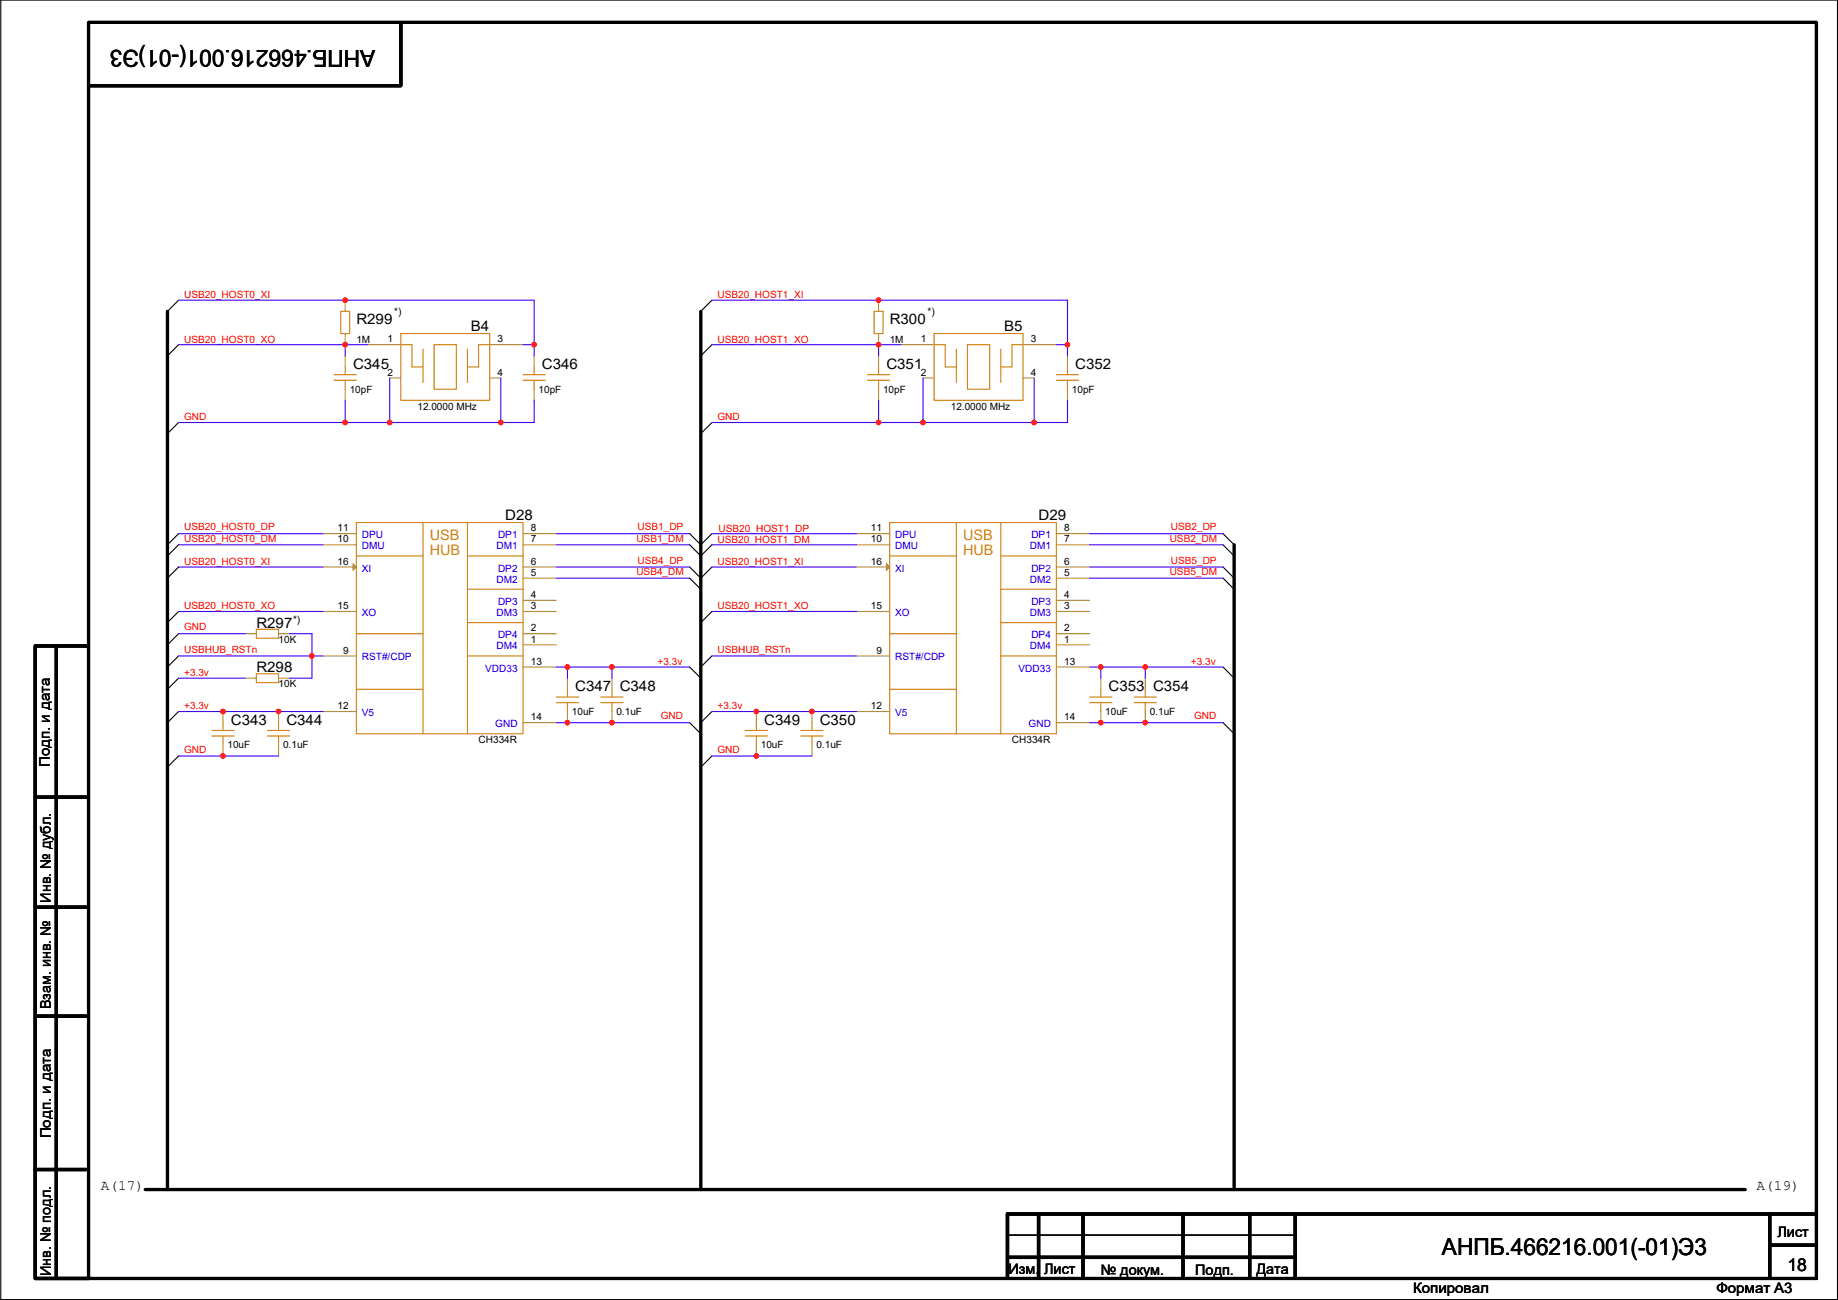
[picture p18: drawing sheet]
<svg xmlns="http://www.w3.org/2000/svg" width="420mm" height="297mm" viewBox="0 0 420 297" stroke-linecap="round" stroke-linejoin="round" font-family="sans-serif">
<defs><g id="words">
<g font-size="5.3">
<text x="85.8" y="11.5" transform="rotate(180 85.8 11.5)">АНПБ.466216.001(-01)Э3</text>
<text x="329.6" y="286.7">АНПБ.466216.001(-01)Э3</text>
</g>
<text font-size="4.1" x="408.6" y="290.4">18</text>
<g font-size="3.3">
<text x="81.5" y="74.1">R299</text>
<text x="107.6" y="75.6">B4</text>
<text x="203.4" y="74.1">R300</text>
<text x="229.5" y="75.6">B5</text>
<text x="80.7" y="84.3">C345</text>
<text x="123.9" y="84.3">C346</text>
<text x="202.6" y="84.3">C351</text>
<text x="245.8" y="84.3">C352</text>
<text x="115.5" y="118.8">D28</text>
<text x="237.4" y="118.8">D29</text>
<text x="58.6" y="143.4">R297</text>
<text x="58.6" y="153.6">R298</text>
<text x="131.5" y="157.9">C347 C348</text>
<text x="253.4" y="157.9">C353 C354</text>
<text x="52.8" y="165.5">C343</text>
<text x="65.5" y="165.5">C344</text>
<text x="174.7" y="165.5">C349</text>
<text x="187.4" y="165.5">C350</text>
<text x="11.4" y="175.3" transform="rotate(-90 11.4 175.3)">Подп. и дата</text>
<text x="11.6" y="206.3" transform="rotate(-90 11.6 206.3)">Инв. № дубл.</text>
<text x="11.6" y="230.7" transform="rotate(-90 11.6 230.7)">Взам. инв. №</text>
<text x="11.6" y="260.1" transform="rotate(-90 11.6 260.1)">Подп. и дата</text>
<text x="23" y="271.9">A(17)</text>
<text x="401.5" y="271.9">A(19)</text>
<text x="406.3" y="282.6">Лист</text>
<text x="11.6" y="291.6" transform="rotate(-90 11.6 291.6)">Инв. № подл.</text>
<text x="230.6" y="291">Изм. Лист</text>
<text x="251.6" y="291.3">№ докум.</text>
<text x="273.2" y="291.3">Подп.</text>
<text x="287.2" y="291">Дата</text>
<text x="323" y="295.3">Копировал</text>
<text x="392.4" y="295.3">Формат A3</text>
</g>
<g font-size="3.3" fill="#cc8006">
<text x="98.2" y="123.4">USB</text>
<text x="220.1" y="123.4">USB</text>
<text x="98.2" y="126.7">HUB</text>
<text x="220.1" y="126.7">HUB</text>
</g>
<g font-size="2.3" fill="#f00">
<text x="42.1" y="68.1">USB20_HOST0_XI</text>
<text x="164" y="68.1">USB20_HOST1_XI</text>
<text x="42.1" y="78.3">USB20_HOST0_XO</text>
<text x="164" y="78.3">USB20_HOST1_XO</text>
<text x="42.1" y="96.1">GND</text>
<text x="164" y="96.1">GND</text>
<text x="42.1" y="121.2">USB20_HOST0_DP</text>
<text x="42.1" y="123.7">USB20_HOST0_DM</text>
<text x="145.5" y="123.7">USB1_DM</text>
<text x="145.7" y="121.2">USB1_DP</text>
<text x="164" y="124">USB20_HOST1_DM</text>
<text x="164.3" y="121.5">USB20_HOST1_DP</text>
<text x="267.4" y="123.7">USB2_DM</text>
<text x="267.6" y="121.2">USB2_DP</text>
<text x="42.1" y="129.1">USB20_HOST0_XI</text>
<text x="145.5" y="131.4">USB4_DM</text>
<text x="145.7" y="128.8">USB4_DP</text>
<text x="164" y="129.1">USB20_HOST1_XI</text>
<text x="267.4" y="131.4">USB5_DM</text>
<text x="267.6" y="128.8">USB5_DP</text>
<text x="42.1" y="139.2">USB20_HOST0_XO</text>
<text x="164" y="139.2">USB20_HOST1_XO</text>
<text x="42.1" y="144.1">GND</text>
<text x="42.1" y="149.1">USBHUB_RSTn</text>
<text x="164" y="149.1">USBHUB_RSTn</text>
<text x="42.1" y="154.5">+3.3v</text>
<text x="150.3" y="151.9">+3.3v</text>
<text x="272.2" y="151.9">+3.3v</text>
<text x="42.1" y="162.1">+3.3v</text>
<text x="151.1" y="164.4">GND</text>
<text x="164" y="162.1">+3.3v</text>
<text x="273" y="164.4">GND</text>
<text x="42.1" y="172">GND</text>
<text x="164" y="172">GND</text>
</g>
<g font-size="2.3">
<text x="90.1" y="71.9">*)</text>
<text x="212" y="71.9">*)</text>
<text x="81.5" y="78.3">1M</text>
<text x="88.6" y="78.2">1</text>
<text x="113.7" y="78.2">3</text>
<text x="203.4" y="78.3">1M</text>
<text x="210.5" y="78.2">1</text>
<text x="235.6" y="78.2">3</text>
<text x="79.9" y="89.7">10pF</text>
<text x="88.6" y="85.9">2</text>
<text x="113.7" y="85.9">4</text>
<text x="123.1" y="89.7">10pF</text>
<text x="201.9" y="89.7">10pF</text>
<text x="210.5" y="85.9">2</text>
<text x="235.6" y="85.9">4</text>
<text x="245" y="89.7">10pF</text>
<text x="95.4" y="93.8">12.0000 MHz</text>
<text x="217.3" y="93.8">12.0000 MHz</text>
<text x="77.1" y="124">10</text>
<text x="77.1" y="121.4">11</text>
<text x="121.3" y="124">7</text>
<text x="121.3" y="121.4">8</text>
<text x="199.1" y="124">10</text>
<text x="199.1" y="121.4">11</text>
<text x="243.3" y="124">7</text>
<text x="243.3" y="121.4">8</text>
<text x="77.1" y="129">16</text>
<text x="121.3" y="131.6">5</text>
<text x="121.3" y="129">6</text>
<text x="199.1" y="129">16</text>
<text x="243.3" y="131.6">5</text>
<text x="243.3" y="129">6</text>
<text x="121.3" y="136.7">4</text>
<text x="243.3" y="136.7">4</text>
<text x="67" y="142.3">*)</text>
<text x="77.1" y="139.2">15</text>
<text x="121.3" y="139.2">3</text>
<text x="199.1" y="139.2">15</text>
<text x="243.3" y="139.2">3</text>
<text x="63.7" y="146.9">10K</text>
<text x="78.4" y="149.4">9</text>
<text x="121.3" y="146.8">1</text>
<text x="121.3" y="144.3">2</text>
<text x="200.3" y="149.4">9</text>
<text x="243.3" y="146.8">1</text>
<text x="243.3" y="144.3">2</text>
<text x="121.3" y="151.9">13</text>
<text x="243.3" y="151.9">13</text>
<text x="63.7" y="157">10K</text>
<text x="77.1" y="162.1">12</text>
<text x="121.3" y="164.6">14</text>
<text x="130.7" y="163.4">10uF</text>
<text x="140.9" y="163.4">0.1uF</text>
<text x="199.1" y="162.1">12</text>
<text x="243.3" y="164.6">14</text>
<text x="252.7" y="163.4">10uF</text>
<text x="262.8" y="163.4">0.1uF</text>
<text x="52" y="171">10uF</text>
<text x="64.7" y="171">0.1uF</text>
<text x="109.4" y="169.7">CH334R</text>
<text x="173.9" y="171">10uF</text>
<text x="186.6" y="171">0.1uF</text>
<text x="231.3" y="169.7">CH334R</text>
</g>
<g font-size="2.3" fill="#00c">
<text x="82.7" y="125.5">DMU</text>
<text x="82.7" y="123">DPU</text>
<text x="113.5" y="125.5">DM1</text>
<text x="113.8" y="123">DP1</text>
<text x="204.6" y="125.5">DMU</text>
<text x="204.6" y="123">DPU</text>
<text x="235.4" y="125.5">DM1</text>
<text x="235.8" y="123">DP1</text>
<text x="82.7" y="130.6">XI</text>
<text x="113.8" y="130.6">DP2</text>
<text x="204.6" y="130.6">XI</text>
<text x="235.8" y="130.6">DP2</text>
<text x="113.5" y="133.1">DM2</text>
<text x="235.4" y="133.1">DM2</text>
<text x="82.7" y="140.8">XO</text>
<text x="113.5" y="140.8">DM3</text>
<text x="113.8" y="138.2">DP3</text>
<text x="204.6" y="140.8">XO</text>
<text x="235.4" y="140.8">DM3</text>
<text x="235.8" y="138.2">DP3</text>
<text x="113.5" y="148.4">DM4</text>
<text x="113.8" y="145.8">DP4</text>
<text x="235.4" y="148.4">DM4</text>
<text x="235.8" y="145.8">DP4</text>
<text x="82.7" y="150.9">RST#/CDP</text>
<text x="110.9" y="153.5">VDD33</text>
<text x="204.6" y="150.9">RST#/CDP</text>
<text x="232.8" y="153.5">VDD33</text>
<text x="82.7" y="163.6">V5</text>
<text x="113.2" y="166.2">GND</text>
<text x="204.6" y="163.6">V5</text>
<text x="235.1" y="166.2">GND</text>
</g>
</g></defs>
<g fill="none" stroke="#000" stroke-width=".25">
<path d="M.2 0h419.8v296.9h-419.8zM40.8 78.8l-2.5 2.5M40.8 68.6l-2.5 2.5M162.7 68.6l-2.5 2.5M162.7 78.8l-2.5 2.5M40.8 96.5l-2.5 2.6M162.7 96.5l-2.5 2.6M40.8 129.6l-2.5 2.5M40.8 139.7l-2.5 2.6M40.8 121.9l-2.5 2.6M40.8 124.5l-2.5 2.5M157.7 129.6l2.5 2.5 2.5-2.5"/>
<path d="M157.7 121.9l2.5 2.6 2.5-2.6M157.7 124.5l2.5 2.5 2.5-2.5M157.7 132.1l2.5 2.5M162.7 139.7l-2.5 2.6M279.6 124.5l2.5 2.5M279.6 121.9l2.5 2.6M279.6 132.1l2.5 2.5M279.6 129.6l2.5 2.5M40.8 155l-2.5 2.5M40.8 144.8l-2.5 2.5M40.8 149.9l-2.5 2.5M157.7 152.4l2.5 2.6"/>
<path d="M162.7 149.9l-2.5 2.5M279.6 152.4l2.5 2.6M40.8 172.7l-2.5 2.6M40.8 162.6l-2.5 2.5M157.7 165.1l2.5 2.6M162.7 162.6l-2.5 2.5M162.7 172.7l-2.5 2.6M279.6 165.1l2.5 2.6M230.6 282.2h65"/>
</g>
<g fill="none" stroke="#000" stroke-width=".76">
<path d="M20.2 5.1h395v287h-395zM91.6 5.4v14.2h-71.1M38.3 71.1v200.7M160.2 71.1v200.7M282.1 124.5v147.3M8.1 147.6v144.3M8.3 147.6h11.7M12.9 147.6v144.3M8.3 182.1h11.4M8.3 207.3h11.4M8.3 232.2h11.4M8.1 267.2h11.6"/>
<path d="M33.2 271.8h365.8M237.4 277.6v14.3M247.6 277.6v14.3M270.4 277.6v14.3M285.7 277.4v14.5M296.1 277.4v14.5M404.5 277.4v14.5M415 277.4h-184.7v14.5M8.1 292.1h12.1M230.6 287.3h65M404.8 284.5h9.9"/>
</g>
<g fill="none" stroke="#cc8006" stroke-width=".25">
<path d="M77.9 71.1h2v5.1h-2zM91.6 78.8h2.6v5h2.5M91.6 76.2h20.3v15.3h-20.3zM96.7 79.8v7.6M99.2 78.8h5.1v10.1h-5.1zM106.9 79.8v7.6M111.9 78.8h-2.5v5h-2.5M199.8 71.1h2.1v5.1h-2.1zM213.5 78.8h2.6v5h2.5M213.5 76.2h20.4v15.3h-20.4zM218.6 79.8v7.6M221.2 78.8h5v10.1h-5z"/>
<path d="M228.8 79.8v7.6M233.9 78.8h-2.6v5h-2.5M76.4 86.9h5.1M76.4 85.6h5.1M78.9 83.8v1.8M78.9 86.9v2M119.6 86.9h5M119.6 85.6h5M122.1 83.8v1.8M122.1 86.9v2M198.3 86.9h5.1M198.3 85.6h5.1"/>
<path d="M200.8 83.8v1.8M200.8 86.9v2M241.5 86.9h5.1M241.5 85.6h5.1M244 83.8v1.8M244 86.9v2M81.5 119.4h38.1v48.3h-38.1zM96.7 119.4v48.3M106.9 119.4v48.3M203.4 119.4h38.1v48.3h-38.1zM218.6 119.4v48.3M228.8 119.4v48.3"/>
<path d="M81.5 127h15.2M106.9 127h12.7M106.9 134.6h12.7M203.4 127h15.2M228.8 127h12.7M228.8 134.6h12.7M58.6 143.8h5.1v2h-5.1zM58.6 153.9h5.1v2.1h-5.1zM81.5 157.5h15.2M81.5 144.8h15.2M106.9 142.3h12.7M106.9 149.9h12.7"/>
<path d="M127.2 159.3h5.1M129.7 157.5v1.8M137.3 159.3h5.1M139.9 157.5v1.8M203.4 144.8h15.2M203.4 157.5h15.2M228.8 142.3h12.7M228.8 149.9h12.7M249.1 159.3h5.1M251.6 157.5v1.8M259.3 159.3h5M261.8 157.5v1.8"/>
<path d="M48.4 168.2h5.1M48.4 166.9h5.1M51 165.1v1.8M51 168.2v2M61.1 168.2h5.1M61.1 166.9h5.1M63.7 165.1v1.8M63.7 168.2v2M127.2 160.5h5.1M129.7 160.5v2.1M137.3 160.5h5.1M139.9 160.5v2.1"/>
<path d="M170.4 168.2h5M170.4 166.9h5M172.9 165.1v1.8M172.9 168.2v2M183.1 168.2h5M183.1 166.9h5M185.6 165.1v1.8M185.6 168.2v2M249.1 160.5h5.1M251.6 160.5v2.1M259.3 160.5h5M261.8 160.5v2.1"/>
</g>
<g fill="none" stroke="#a84" stroke-width=".25">
<path d="M78.9 76.2v2.6M78.9 68.6v2.5M84 78.8h7.6M111.9 78.8h7.7M200.8 76.2v2.6M200.8 68.6v2.5M205.9 78.8h7.6M233.9 78.8h7.6M78.9 88.9v2.6M78.9 81.3v2.5M89.1 86.4h2.5M111.9 86.4h2.6"/>
<path d="M122.1 88.9v2.6M122.1 81.3v2.5M200.8 88.9v2.6M200.8 81.3v2.5M211 86.4h2.5M233.9 86.4h2.5M244 88.9v2.6M244 81.3v2.5M73.8 124.5h7.7M73.8 121.9h7.7M73.8 139.7h7.7M73.8 129.6h7.7"/>
<path d="M119.6 121.9h7.6M119.6 132.1h7.6M119.6 129.6h7.6M119.6 124.5h7.6M119.6 139.7h7.6M119.6 137.2h7.6M195.8 124.5h7.6M195.8 121.9h7.6M195.8 139.7h7.6M195.8 129.6h7.6M241.5 121.9h7.6M241.5 132.1h7.6"/>
<path d="M241.5 129.6h7.6M241.5 124.5h7.6M241.5 139.7h7.6M241.5 137.2h7.6M56.1 144.8h2.5M56.1 155h2.5M63.7 144.8h2.5M63.7 155h2.5M73.8 149.9h7.7M119.6 152.4h7.6M119.6 147.3h7.6M119.6 144.8h7.6"/>
<path d="M129.7 155v2.5M139.9 155v2.5M195.8 149.9h7.6M241.5 152.4h7.6M241.5 147.3h7.6M241.5 144.8h7.6M251.6 155v2.5M261.8 155v2.5M51 170.2v2.5M51 162.6v2.5M63.7 170.2v2.5M63.7 162.6v2.5"/>
<path d="M73.8 162.6h7.7M119.6 165.1h7.6M129.7 162.6v2.5M139.9 162.6v2.5M172.9 170.2v2.5M172.9 162.6v2.5M185.6 170.2v2.5M185.6 162.6v2.5M195.8 162.6h7.6M241.5 165.1h7.6M251.6 162.6v2.5M261.8 162.6v2.5"/>
</g>
<g fill="#a84" stroke="#a84" stroke-width=".25">
<path d="M202.6 128.8l.8 .8-.8 .7z"/>
<path d="M80.7 128.8l.8 .8-.8 .7z"/>
</g>
<g fill="none" stroke="#4200ff" stroke-width=".25">
<path d="M40.8 68.6h81.3v10.2M40.8 78.8h38.1M78.9 78.8h5.1M78.9 78.8v2.5M119.6 78.8h2.5M122.1 78.8v2.5M162.7 68.6h81.3v10.2M162.7 78.8h38.1M200.8 78.8v2.5M200.8 78.8h5.1M241.5 78.8h2.5M244 78.8v2.5"/>
<path d="M40.8 96.5h38.1M78.9 91.5v5h10.2M89.1 86.4v10.1M89.1 96.5h25.4M114.5 86.4v10.1M122.1 91.5v5h-7.6M162.7 96.5h38.1M200.8 96.5h10.2M200.8 91.5v5M211 96.5h25.4M211 86.4v10.1M236.4 86.4v10.1h7.6v-5"/>
<path d="M40.8 129.6h33M40.8 139.7h33M40.8 124.5h33M40.8 121.9h33M127.2 129.6h30.5M127.2 132.1h30.5M127.2 121.9h30.5M127.2 124.5h30.5M162.7 129.6h33.1M162.7 139.7h33.1M162.7 121.9h33.1M162.7 124.5h33.1"/>
<path d="M249.1 124.5h30.5M249.1 121.9h30.5M249.1 129.6h30.5M249.1 132.1h30.5M40.8 149.9h30.5M40.8 155h15.3M40.8 144.8h15.3M66.2 144.8h5.1v5.1M71.3 149.9h2.5M71.3 149.9v5.1h-5.1M127.2 152.4h2.5M129.7 152.4h10.2"/>
<path d="M129.7 152.4v2.6M139.9 152.4h17.8M139.9 152.4v2.6M162.7 149.9h33.1M249.1 152.4h2.5M251.6 152.4h10.2M251.6 152.4v2.6M261.8 152.4v2.6M261.8 152.4h17.8M63.7 172.7h-22.9M73.8 162.6h-33M157.7 165.1h-30.5"/>
<path d="M162.7 162.6h33.1M162.7 172.7h22.9M279.6 165.1h-30.5"/>
</g>
<g fill="#f00" stroke="#f00" stroke-width=".25">
<circle cx="129.7" cy="152.4" r=".5"/>
<circle cx="78.9" cy="96.5" r=".5"/>
<circle cx="122.1" cy="78.7" r=".5"/>
<circle cx="114.5" cy="96.5" r=".5"/>
<circle cx="89.1" cy="96.5" r=".5"/>
<circle cx="78.9" cy="78.7" r=".5"/>
<circle cx="78.9" cy="68.6" r=".5"/>
<circle cx="244" cy="78.7" r=".5"/>
<circle cx="211" cy="96.5" r=".5"/>
<circle cx="200.8" cy="96.5" r=".5"/>
<circle cx="236.4" cy="96.5" r=".5"/>
<circle cx="200.8" cy="78.7" r=".5"/>
<circle cx="200.8" cy="68.6" r=".5"/>
<circle cx="71.3" cy="149.9" r=".5"/>
<circle cx="261.8" cy="165.1" r=".5"/>
<circle cx="251.6" cy="152.4" r=".5"/>
<circle cx="51" cy="172.7" r=".5"/>
<circle cx="63.7" cy="162.6" r=".5"/>
<circle cx="51" cy="162.6" r=".5"/>
<circle cx="185.6" cy="162.6" r=".5"/>
<circle cx="172.9" cy="162.6" r=".5"/>
<circle cx="172.9" cy="172.7" r=".5"/>
<circle cx="139.9" cy="165.1" r=".5"/>
<circle cx="129.7" cy="165.1" r=".5"/>
<circle cx="251.6" cy="165.1" r=".5"/>
<circle cx="139.9" cy="152.4" r=".5"/>
<circle cx="261.8" cy="152.4" r=".5"/>
</g>
<use href="#words"/>
</svg>
